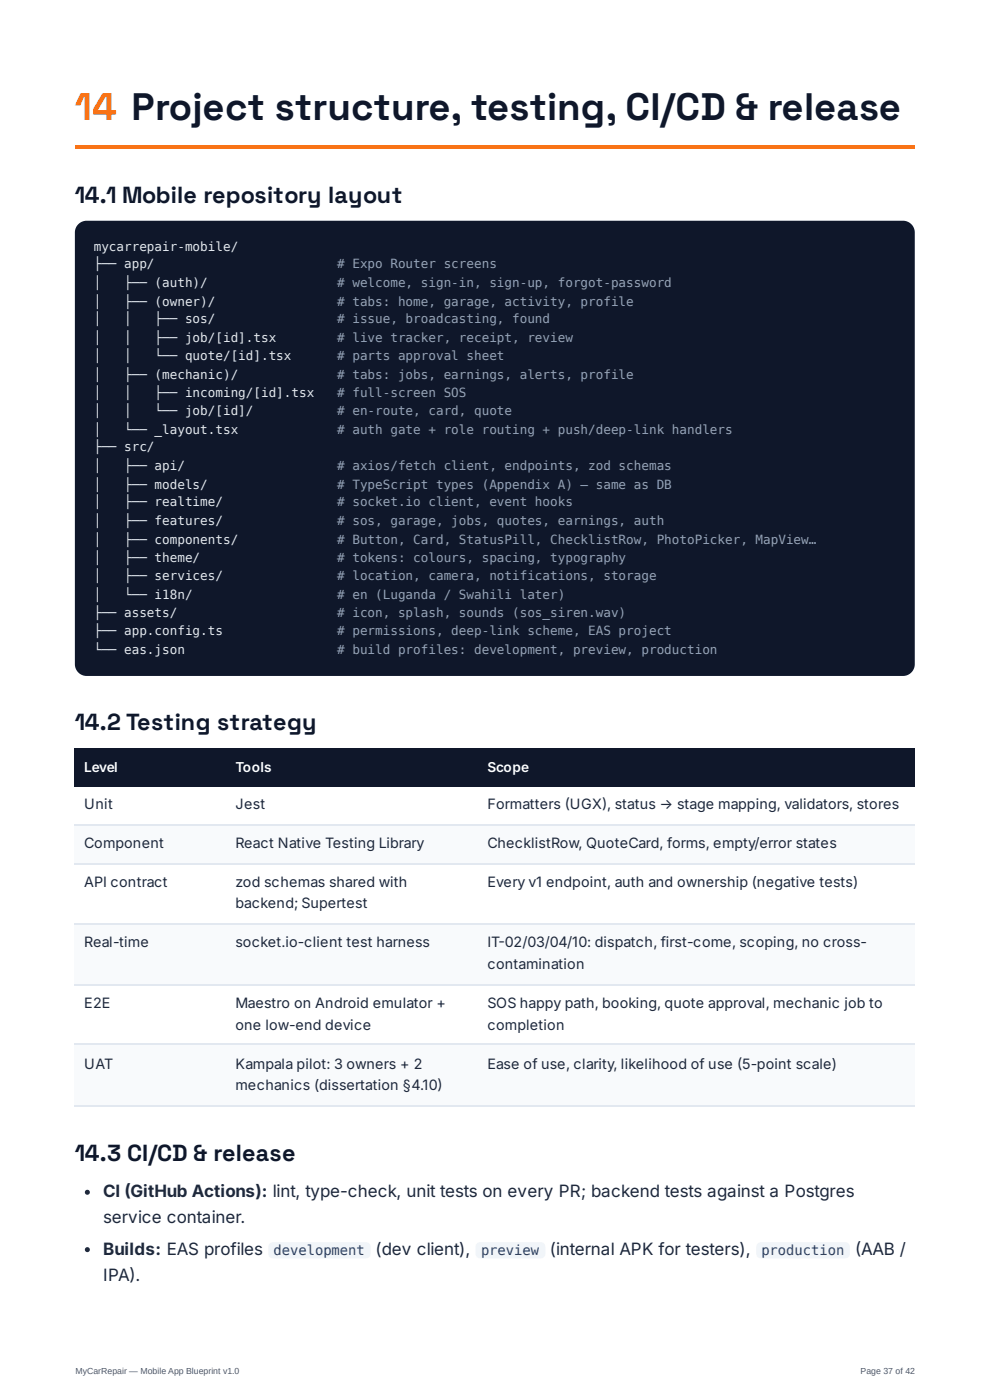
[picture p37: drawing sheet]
<svg xmlns="http://www.w3.org/2000/svg" width="210mm" height="297mm" viewBox="0 0 210 297" stroke-linecap="round" stroke-linejoin="round" font-family="sans-serif">
<defs><g id="words">
<text font-size="8.1" fill="#f97316" x="15.9" y="25.4">14 Project structure, testing, CI/CD &amp; release</text>
<g font-size="4.9" fill="#0f172a">
<text x="15.9" y="43.1">14.1 Mobile repository layout</text>
<text x="15.9" y="154.8">14.2 Testing strategy</text>
<text x="15.9" y="246.3">14.3 CI/CD &amp; release</text>
</g>
<g font-size="3.6" fill="#1e293b">
<text x="21.9" y="254">CI (GitHub Actions): lint, type-check, unit tests on every PR; backend tests against a Postgres</text>
<text x="21.9" y="259.6">service container.</text>
<text x="21.9" y="266.2">Builds: EAS profiles</text>
<text x="79.6" y="266.2">(dev client),</text>
<text x="116.6" y="266.2">(internal APK for testers),</text>
<text x="181.3" y="266.2">(AAB /</text>
<text x="21.9" y="271.7">IPA).</text>
</g>
<g font-size="3" fill="#1e293b">
<text x="17.9" y="171.7">Unit</text>
<text x="49.9" y="171.7">Jest</text>
<text x="103.3" y="171.7">Formatters (UGX), status → stage mapping, validators, stores</text>
<text x="17.9" y="179.9">Component</text>
<text x="49.9" y="179.9">React Native Testing Library</text>
<text x="103.3" y="179.9">ChecklistRow, QuoteCard, forms, empty/error states</text>
<text x="17.9" y="188.1">API contract</text>
<text x="49.9" y="188.1">zod schemas shared with</text>
<text x="103.3" y="188.1">Every v1 endpoint, auth and ownership (negative tests)</text>
<text x="49.9" y="192.6">backend; Supertest</text>
<text x="17.9" y="200.8">Real-time</text>
<text x="49.9" y="200.8">socket.io-client test harness</text>
<text x="103.3" y="200.8">IT-02/03/04/10: dispatch, first-come, scoping, no cross-</text>
<text x="103.3" y="205.6">contamination</text>
<text x="17.9" y="213.8">E2E</text>
<text x="49.9" y="213.8">Maestro on Android emulator +</text>
<text x="103.3" y="213.8">SOS happy path, booking, quote approval, mechanic job to</text>
<text x="49.9" y="218.5">one low-end device</text>
<text x="103.3" y="218.5">completion</text>
<text x="17.9" y="226.7">UAT</text>
<text x="49.9" y="226.7">Kampala pilot: 3 owners + 2</text>
<text x="103.3" y="226.7">Ease of use, clarity, likelihood of use (5-point scale)</text>
<text x="49.9" y="231.2">mechanics (dissertation §4.10)</text>
</g>
<g font-size="2.9" fill="#fff">
<text x="17.9" y="163.8">Level</text>
<text x="49.9" y="163.8">Tools</text>
<text x="103.3" y="163.8">Scope</text>
</g>
<g font-size="2.9" fill="#0b3b8c">
<text x="58" y="266.2">development</text>
<text x="102" y="266.2">preview</text>
<text x="161.4" y="266.2">production</text>
</g>
<g font-size="2.7" fill="#e2e8f0">
<text x="19.9" y="53.2">mycarrepair-mobile/</text>
<text x="19.9" y="56.9">├── app/</text>
<text x="19.9" y="60.9">│</text>
<text x="19.9" y="64.8">│</text>
<text x="26.3" y="60.9">├── (auth)/</text>
<text x="26.3" y="64.8">├── (owner)/</text>
<text x="19.9" y="68.5">│</text>
<text x="26.3" y="68.5">│</text>
<text x="32.8" y="68.5">├── sos/</text>
<text x="19.9" y="72.5">│</text>
<text x="19.9" y="76.5">│</text>
<text x="26.3" y="72.5">│</text>
<text x="26.3" y="76.5">│</text>
<text x="32.8" y="72.5">├── job/[id].tsx</text>
<text x="32.8" y="76.5">└── quote/[id].tsx</text>
<text x="19.9" y="80.4">│</text>
<text x="26.3" y="80.4">├── (mechanic)/</text>
<text x="19.9" y="84.1">│</text>
<text x="19.9" y="88.1">│</text>
<text x="26.3" y="84.1">│</text>
<text x="26.3" y="88.1">│</text>
<text x="32.8" y="84.1">├── incoming/[id].tsx</text>
<text x="32.8" y="88.1">└── job/[id]/</text>
<text x="19.9" y="92.1">│</text>
<text x="19.9" y="95.8">├── src/</text>
<text x="26.3" y="92.1">└── _layout.tsx</text>
<text x="19.9" y="99.7">│</text>
<text x="26.3" y="99.7">├── api/</text>
<text x="19.9" y="103.7">│</text>
<text x="19.9" y="107.4">│</text>
<text x="26.3" y="103.7">├── models/</text>
<text x="26.3" y="107.4">├── realtime/</text>
<text x="19.9" y="111.4">│</text>
<text x="26.3" y="111.4">├── features/</text>
<text x="19.9" y="115.4">│</text>
<text x="19.9" y="119.3">│</text>
<text x="26.3" y="115.4">├── components/</text>
<text x="26.3" y="119.3">├── theme/</text>
<text x="19.9" y="123">│</text>
<text x="26.3" y="123">├── services/</text>
<text x="19.9" y="127">│</text>
<text x="19.9" y="131">├── assets/</text>
<text x="26.3" y="127">└── i18n/</text>
<text x="19.9" y="134.7">├── app.config.ts</text>
<text x="19.9" y="138.6">└── eas.json</text>
</g>
<g font-size="2.7" fill="#94a3b8">
<text x="71.5" y="56.9"># Expo Router screens</text>
<text x="71.5" y="60.9"># welcome, sign-in, sign-up, forgot-password</text>
<text x="71.5" y="64.8"># tabs: home, garage, activity, profile</text>
<text x="71.5" y="68.5"># issue, broadcasting, found</text>
<text x="71.5" y="72.5"># live tracker, receipt, review</text>
<text x="71.5" y="76.5"># parts approval sheet</text>
<text x="71.5" y="80.4"># tabs: jobs, earnings, alerts, profile</text>
<text x="71.5" y="84.1"># full-screen SOS</text>
<text x="71.5" y="88.1"># en-route, card, quote</text>
<text x="71.5" y="92.1"># auth gate + role routing + push/deep-link handlers</text>
<text x="71.5" y="99.7"># axios/fetch client, endpoints, zod schemas</text>
<text x="71.5" y="103.7"># TypeScript types (Appendix A) – same as DB</text>
<text x="71.5" y="107.4"># socket.io client, event hooks</text>
<text x="71.5" y="111.4"># sos, garage, jobs, quotes, earnings, auth</text>
<text x="71.5" y="115.4"># Button, Card, StatusPill, ChecklistRow, PhotoPicker, MapView…</text>
<text x="71.5" y="119.3"># tokens: colours, spacing, typography</text>
<text x="71.5" y="123"># location, camera, notifications, storage</text>
<text x="71.5" y="127"># en (Luganda / Swahili later)</text>
<text x="71.5" y="131"># icon, splash, sounds (sos_siren.wav)</text>
<text x="71.5" y="134.7"># permissions, deep-link scheme, EAS project</text>
<text x="71.5" y="138.6"># build profiles: development, preview, production</text>
</g>
<g font-size="1.9" fill="#505864">
<text x="16" y="291.6">MyCarRepair — Mobile App Blueprint v1.0</text>
<text x="182.5" y="291.6">Page 37 of 42</text>
</g>
</g></defs>
<path d="M15.9 30.7h178v.8h-178z" fill="#f97316"/>
<g fill="#0f172a">
<path d="M16.6 47.6l.8-.6 1-.2h173a2.48 2.48 0 0 1 2.5 2.5v91.6a2.48 2.48 0 0 1-2.5 2.5h-173a2.5 2.5 0 0 1-2.5-2.5v-91.6l.2-.9z"/>
<path d="M15.9 158.8h32v8.2h-32z"/>
<path d="M47.9 158.8h53.4v8.2h-53.4z"/>
<path d="M101.3 158.8h92.6v8.2h-92.6z"/>
</g>
<g fill="#f8fafc">
<path d="M15.9 174.9h32v8.2h-32z"/>
<path d="M47.9 174.9h53.4v8.2h-53.4z"/>
<path d="M101.3 174.9h92.6v8.2h-92.6z"/>
<path d="M15.9 196.1h32v12.7h-32z"/>
<path d="M47.9 196.1h53.4v12.7h-53.4z"/>
<path d="M101.3 196.1h92.6v12.7h-92.6z"/>
<path d="M15.9 221.7h32v13h-32z"/>
<path d="M47.9 221.7h53.4v13h-53.4z"/>
<path d="M101.3 221.7h92.6v13h-92.6z"/>
</g>
<path d="M15.9 175h178M15.9 183.2h178M15.9 195.9h178M15.9 208.9h178M15.9 221.6h178M15.9 234.6h178" fill="none" stroke="#e2e8f0" stroke-width=".26"/>
<g fill="#1e293b">
<circle cx="18.5" cy="252.9" r=".53"/>
<circle cx="18.5" cy="265.1" r=".53"/>
</g>
<g fill="#f1f5f9">
<path d="M57.2 263.8l.7-.3h19.7a1 1 0 0 1 1 1v1.5a1 1 0 0 1-1 1h-19.7a1 1 0 0 1-1-1v-1.7z"/>
<path d="M101.1 263.8l.7-.3h12.8a1 1 0 0 1 1 1v1.5a1 1 0 0 1-1 1h-12.8a1 1 0 0 1-1-1v-1.7z"/>
<path d="M160.6 263.8l.7-.3h17.9a1 1 0 0 1 1 1v1.5a1 1 0 0 1-1 1h-17.9a1 1 0 0 1-1-1l.1-1.7z"/>
</g>
<use href="#words"/>
</svg>
